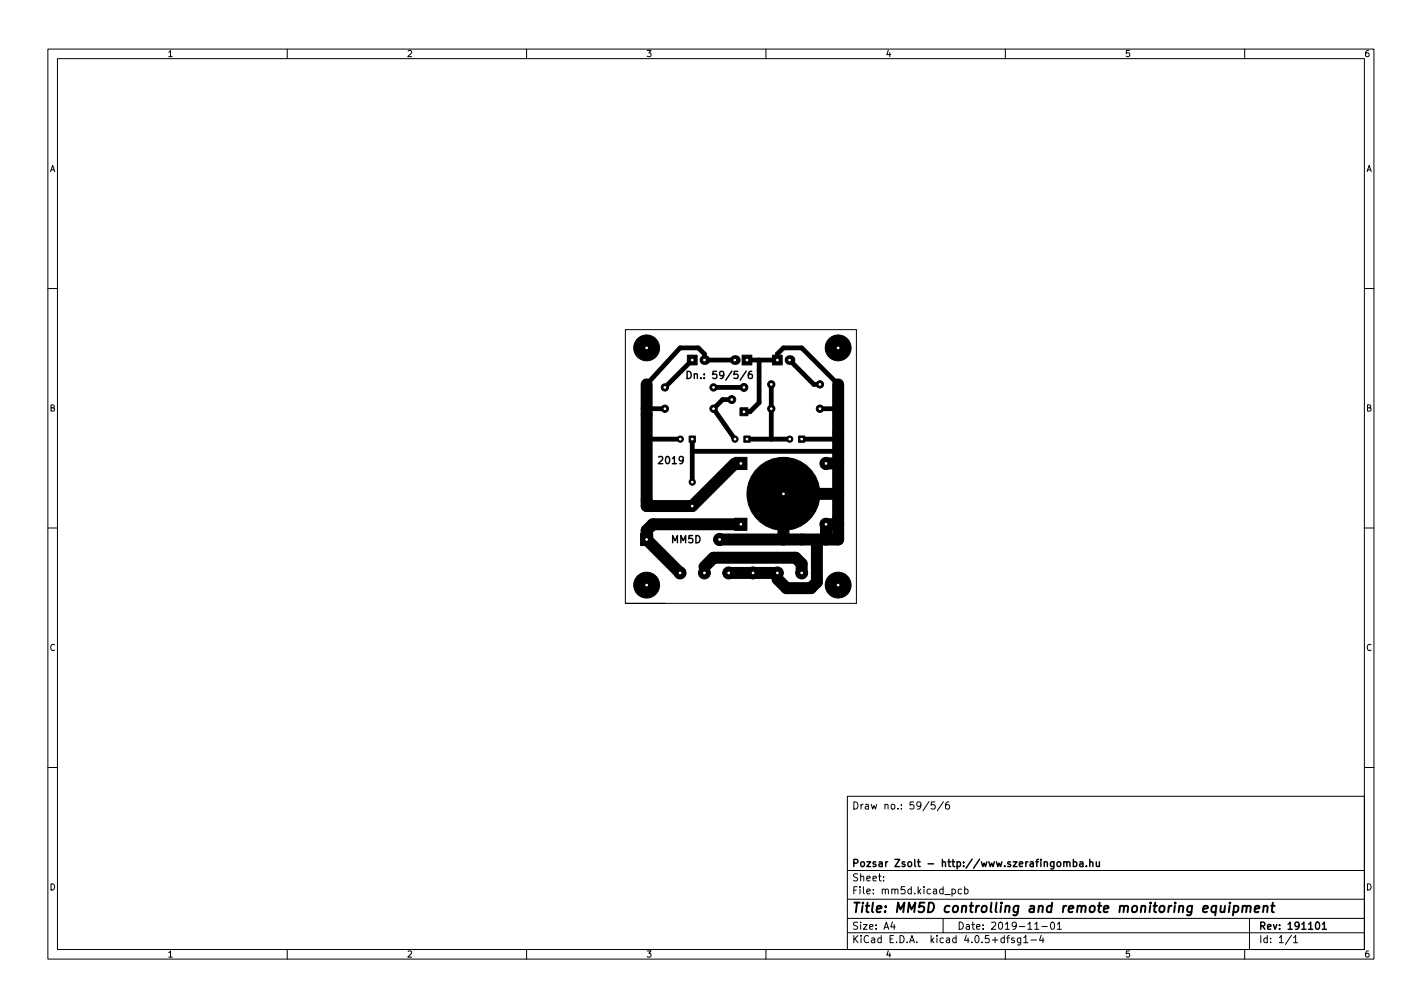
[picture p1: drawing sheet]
<svg xmlns="http://www.w3.org/2000/svg" width="297mm" height="210mm" viewBox="0 0 297 210" stroke-linecap="round" stroke-linejoin="round" font-family="sans-serif">
<defs><g id="words">
<text font-size="2.8" x="178" y="190.6">Title: MM5D controlling and remote monitoring equipment</text>
<g font-size="2.1">
<text x="178" y="169">Draw no.: 59/5/6</text>
<text x="178" y="184">Sheet:</text>
<text x="178" y="181">Pozsar Zsolt - http://www.szerafingomba.hu</text>
<text x="178" y="186.7">File: mm5d.kicad_pcb</text>
<text x="178" y="196.9">KiCad E.D.A. kicad 4.0.5+dfsg1-4</text>
<text x="178" y="194.1">Size: A4</text>
<text x="200" y="194.1">Date: 2019-11-01</text>
<text x="263" y="194.1">Rev: 191101</text>
<text x="263" y="196.9">Id: 1/1</text>
</g>
<g font-size="1.8">
<text x="35" y="11.9">1</text>
<text x="85" y="11.9">2</text>
<text x="135" y="11.9">3</text>
<text x="185" y="11.9">4</text>
<text x="235" y="11.9">5</text>
<text x="285" y="11.9">6</text>
<text x="10.3" y="35.9">A</text>
<text x="285.3" y="35.9">A</text>
<text x="10.3" y="85.9">B</text>
<text x="285.3" y="85.9">B</text>
<text x="10.3" y="135.9">C</text>
<text x="285.3" y="135.9">C</text>
<text x="10.3" y="185.9">D</text>
<text x="285.3" y="185.9">D</text>
<text x="35" y="199.9">1</text>
<text x="85" y="199.9">2</text>
<text x="135" y="199.9">3</text>
<text x="185" y="199.9">4</text>
<text x="235" y="199.9">5</text>
<text x="285" y="199.9">6</text>
</g>
</g></defs>
<g fill="none" stroke="#000" stroke-width=".21">
<path d="M10 10.2h277v190.1h-277zM12 12.2h273v186.1h-273zM60 10.2v2M110 10.2v2M160 10.2v2M210 10.2v2M260 10.2v2M10 60.2h2M130.6 68.8h48.3v57.2h-48.3zM285 60.2h2M10 110.2h2M285 110.2h2"/>
<path d="M10 160.2h2M177 166.3h108v32h-108zM194.1 167.4l-1.3 1.9M195.3 167.4h-.7l-.1 .7 .2-.1 .5 .1 .2 .2-.1 .5-.2 .1-.6-.1M197.1 167.4l-1.3 1.9M198.2 167.4l-.4 .1a1.01 1.01 0 0 0 0 1.4l.5-.1 .1-.5-.3-.3h-.3l-.3 .3M285 160.2h2M60 198.3v2M110 198.3v2M160 198.3v2M177 194.8h108M177 191.8h108"/>
<path d="M177 187.8h108M177 181.8h108M184.6 183.8v.1M184.6 183v.1M186.4 192.5l-.3 1h.9M186.8 193v1M197 191.8v3M198.9 185.7l.4-.1 .3 .3-.2 .7h-.5M200.9 185.7l-.5-.1-.3 .3 .2 .7h.6M201.5 185.7l.4-.1 .3 .3-.1 .7h-.6M201.5 185.1v1.5M210 198.3v2"/>
<path d="M210.3 195.8h.6M210.9 195.3l-.4 .2v1.3M211.9 195.9l-.4-.1-.2 .2 .1 .3 .5 .1v.4h-.6M213.2 195.8v1.2l-.3 .3h-.3M213.2 195.9l-.4-.1-.3 .3 .1 .7h.6M213.9 195.8l.4-.5v1.5M213.9 196.8h.8M215.4 196.3h1.1M216.1 194h.9M217.5 195.3l-.4 1h1M217.6 193.5h1.2M217.9 195.8v1"/>
<path d="M219.6 192.6l.2-.1a.8 .8 0 0 1 .5 .8 .8 .8 0 0 1-.5 .7 1 1 0 0 1-.2-1.4zM220.9 193l.4-.5v1.5M220.9 194h.8M260 198.3v2M261 191.8v6.5M269.8 195.3l-1.3 1.9M270.2 195.8l.4-.5v1.5M270.2 196.8h.9"/>
</g>
<g fill="none" stroke="#000" stroke-width=".3">
<path d="M143.5 77.5a.76 .76 0 0 1 .9 .8 .76 .76 0 0 1-.9 .7zM145 78.2l.2-.2 .4 .1 .1 .9M145 78v1M146.4 78.9v.1M147.1 78.9v.1M147.1 78.1v.1M149.7 77.5h-.7l-.1 .7 .2-.1 .5 .1 .1 .2v.5l-.2 .1-.6-.1M151.2 78.2l-.3 .3-.4-.1-.2-.2 .2-.6 .4-.1 .2 .2a.99 .99 0 0 1-.4 1.3h-.2M152.9 77.5l-1.3 1.9M154.1 77.5h-.7l-.1 .7 .2-.1 .5 .1 .2 .2-.1 .5-.2 .1-.6-.1M155.9 77.5l-1.3 1.9M157 77.5l-.4 .1a1.01 1.01 0 0 0 0 1.4l.5-.1 .1-.5-.3-.3-.4 .1-.2 .2"/>
<path d="M137.6 95.5l.6-.2 .2 .4-.9 1.1h.9M139.2 95.4l.2-.1a.8 .8 0 0 1 .5 .8 .8 .8 0 0 1-.5 .7 1 1 0 0 1-.2-1.4zM140.4 95.7l.5-.4v1.5M140.4 96.8h.9M142.7 96l-.3 .2h-.4l-.1-.2 .1-.6 .4-.1 .3 .2a.99 .99 0 0 1-.4 1.3h-.3M140.5 113.3v-1.5l.5 1.1 .5-1.1v1.5M142.2 113.3v-1.5l.5 1.1 .5-1.1v1.5M144.7 111.8h-.8v.7l.2-.1 .5 .1 .1 .2v.5l-.3 .1-.5-.1M145.4 111.8a.76 .76 0 0 1 .8 .8 .76 .76 0 0 1-.8 .7zM222.2 179.9v1M224.2 179.4v1.5M227.6 179.4v1.5"/>
<path d="M229 179.9l.1 1h.3l.2-.1M229.6 179.9v1M222.2 180.1l.2-.2 .4 .1 .1 .9M222.9 180.1l.2-.2 .3 .1 .1 .9M224.2 180l.4-.1 .3 .3-.1 .7h-.6M225.6 180h.5l.1 .9M226.2 180.3l-.5 .1-.2 .2 .2 .3h.5M226.9 180.8v.1M227.6 180.1l.3-.2 .3 .1 .1 .9M274.9 192.7l.2-.2a.8 .8 0 0 1 .6 .8 .8 .8 0 0 1-.6 .7l-.2-.1-.1-.4zM276.2 193l.4-.5v1.5M276.2 194h.9"/>
</g>
<path d="M256.8 189.1l-.1 1.4M256.9 188.5v.2M257.8 189.2h.7l.2 .3-.1 .6a.66 .66 0 0 1-1 .3M257.8 189.1l-.2 2M259.6 189.3l.3-.2 .5 .1-.1 1.3M259.6 189.1l-.2 1.4M260.4 189.4a.5 .5 0 0 1 .8-.2v1.3M262.1 189.8l1-.2-.1-.4h-.7l-.3 1 .3 .3 .6-.1M264 189.3l.3-.2 .4 .1v1.3M264 189.1l-.2 1.4M265.5 189.1h.8M265.9 188.5l-.2 1.7v.2l.4 .1" fill="none" stroke="#000" stroke-width=".4"/>
<g fill="#000" stroke="#000" stroke-width=".21">
<path d="M143.6 74.2h2v2h-2zM155 74.2h2v2h-2zM161.4 74.2h2v2h-2zM144 91h1.3v1.3h-1.3zM154.6 85.1h1.6v1.7h-1.6zM153.5 95.5h2.5v2.5h-2.5zM155.4 91h1.3v1.3h-1.3zM166.8 91h1.3v1.3h-1.3zM133.8 111.4h2.5v2.5h-2.5zM144 105h1.3v1.3h-1.3zM153.5 108.2h2.5v2.5h-2.5z"/>
<circle cx="135.1" cy="72.6" r="2.7"/>
<circle cx="175.1" cy="72.6" r="2.7"/>
<circle cx="138.9" cy="85.3" r=".76"/>
<circle cx="138.9" cy="80.9" r=".76"/>
<circle cx="142.1" cy="91.7" r=".65"/>
<circle cx="149" cy="85.3" r=".76"/>
<circle cx="149" cy="80.9" r=".76"/>
<circle cx="152.9" cy="83.4" r=".83"/>
<circle cx="153.5" cy="91.7" r=".65"/>
<circle cx="155.4" cy="80.9" r=".83"/>
<circle cx="161.1" cy="80.3" r=".76"/>
<circle cx="161.1" cy="85.3" r=".76"/>
<circle cx="165" cy="91.7" r=".65"/>
<circle cx="171.3" cy="85.3" r=".76"/>
<circle cx="171.3" cy="80.3" r=".76"/>
<circle cx="172.5" cy="96.8" r="1.27"/>
<circle cx="142.1" cy="119.6" r="1.25"/>
<circle cx="144.6" cy="100.7" r=".65"/>
<circle cx="147.1" cy="119.6" r="1.25"/>
<circle cx="150.3" cy="112.6" r="1.27"/>
<circle cx="152.2" cy="119.6" r="1.25"/>
<circle cx="157.3" cy="119.6" r="1.25"/>
<circle cx="162.4" cy="119.6" r="1.25"/>
<circle cx="163.7" cy="103.1" r="7.6"/>
<circle cx="167.5" cy="119.6" r="1.25"/>
<circle cx="172.5" cy="109.5" r="1.27"/>
<circle cx="135.1" cy="122.2" r="2.7"/>
<circle cx="175.1" cy="122.2" r="2.7"/>
</g>
<g fill="#000">
<circle cx="147.1" cy="75.2" r="1.02"/>
<circle cx="153.5" cy="75.2" r="1.02"/>
<circle cx="164.9" cy="75.2" r="1.02"/>
<circle cx="175.1" cy="94.2" r=".5"/>
</g>
<path d="M135.1 80.3v25.4h9.5l8.9-8.9M172.5 96.8h2.6M175.1 80.3v32.3h-24.8M147.1 118.4l1.9-1.9h17.2l1.3 1.2v1.9M152.2 119.6h10.2M154.8 109.5h-18.5l-1.2 1.2v1.9l7 7M170.6 113.3v8.2l-1.2 1.3h-5.1l-1.9-1.9M175.1 103.1h-11.4v9.5M175.1 109.5h-2.6v3.1" fill="none" stroke="#000" stroke-width="2.5"/>
<g fill="none" stroke="#000" stroke-width="1">
<path d="M144.6 75.2l-5.7 5.7M153.5 75.2h-6.4v-1.3l-1.2-1.3h-3.8l-7 7.7M156 75.2h6.4v-1.3l1.3-1.3h3.8l7.6 7.7M158.6 75.2v8.9l-1.9 1.9h-1.3M164.9 75.2l5.1 5.1h1.3M135.1 85.3h3.8M135.7 91.7h6.4M144.6 91.7v9M144.6 94.2h30.5M149 80.9h6.4M152.9 83.4h-1.9l-2 1.9 4.5 6.4M153.5 96.8h1.3"/>
<path d="M156 91.7h9M161.1 80.3v11.4M167.5 91.7h7.6M171.3 85.3h3.8M147.1 118.4v1.2M162.4 119.6v1.3"/>
</g>
<g fill="#fff" stroke="#fff" stroke-width=".21">
<circle cx="147.1" cy="119.6" r=".17"/>
<circle cx="152.2" cy="119.6" r=".17"/>
<circle cx="142.1" cy="119.6" r=".17"/>
<circle cx="157.3" cy="119.6" r=".17"/>
<circle cx="162.4" cy="119.6" r=".17"/>
<circle cx="144.6" cy="75.2" r=".17"/>
<circle cx="147.1" cy="75.2" r=".17"/>
<circle cx="156" cy="75.2" r=".17"/>
<circle cx="153.5" cy="75.2" r=".17"/>
<circle cx="175.1" cy="122.2" r=".17"/>
<circle cx="135.1" cy="122.2" r=".17"/>
<circle cx="135.1" cy="72.6" r=".17"/>
<circle cx="175.1" cy="72.6" r=".17"/>
<circle cx="162.4" cy="75.2" r=".17"/>
<circle cx="164.9" cy="75.2" r=".17"/>
<circle cx="149" cy="80.9" r=".17"/>
<circle cx="138.9" cy="80.9" r=".17"/>
<circle cx="171.3" cy="80.3" r=".17"/>
<circle cx="161.1" cy="80.3" r=".17"/>
<circle cx="171.3" cy="85.3" r=".17"/>
<circle cx="161.1" cy="85.3" r=".17"/>
<circle cx="149" cy="85.3" r=".17"/>
<circle cx="138.9" cy="85.3" r=".17"/>
<circle cx="167.5" cy="91.7" r=".17"/>
<circle cx="165" cy="91.7" r=".17"/>
<circle cx="144.6" cy="91.7" r=".17"/>
<circle cx="142.1" cy="91.7" r=".17"/>
<circle cx="155.4" cy="80.9" r=".17"/>
<circle cx="152.9" cy="83.4" r=".17"/>
<circle cx="155.4" cy="86" r=".17"/>
<circle cx="144.6" cy="105.7" r=".17"/>
<circle cx="144.6" cy="100.7" r=".17"/>
<circle cx="150.3" cy="112.6" r=".17"/>
<circle cx="135.1" cy="112.6" r=".17"/>
<circle cx="156" cy="91.7" r=".17"/>
<circle cx="153.5" cy="91.7" r=".17"/>
<circle cx="163.7" cy="103.1" r=".17"/>
<circle cx="172.5" cy="96.8" r=".17"/>
<circle cx="172.5" cy="109.5" r=".17"/>
<circle cx="154.8" cy="96.8" r=".17"/>
<circle cx="154.8" cy="109.5" r=".17"/>
<circle cx="167.5" cy="119.6" r=".17"/>
</g>
<use href="#words"/>
</svg>
